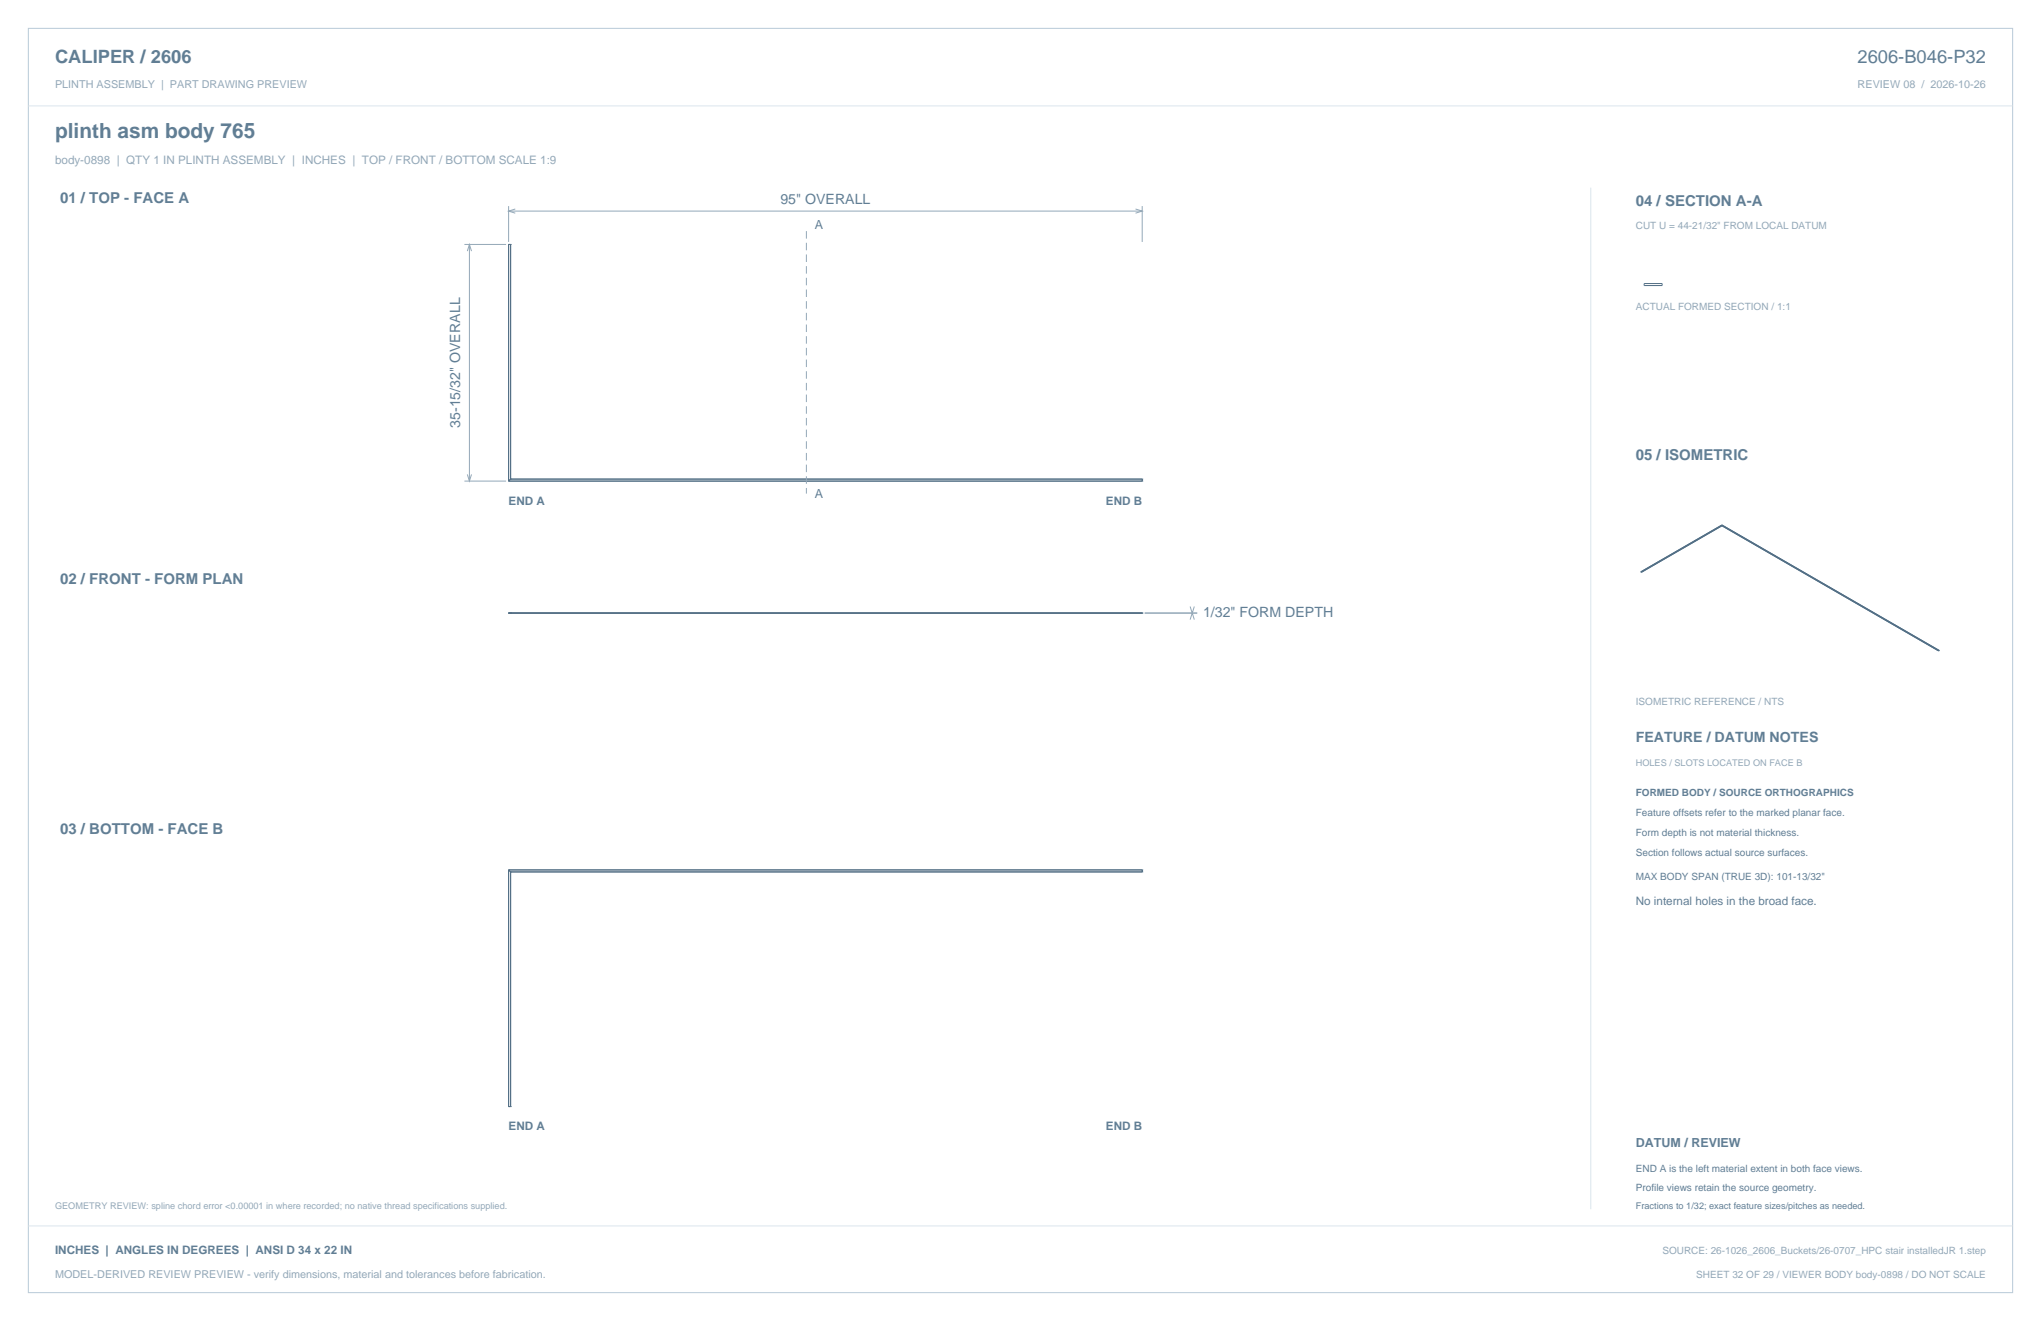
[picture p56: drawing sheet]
<svg xmlns="http://www.w3.org/2000/svg" width="864mm" height="559mm" viewBox="0 0 864 559" stroke-linecap="round" stroke-linejoin="round" font-family="sans-serif">
<defs><g id="words">
<text font-size="8.8" fill="#617e94" x="23.3" y="58.2">plinth asm body 765</text>
<g font-size="7.8" fill="#617e94">
<text x="23.3" y="26.8">CALIPER / 2606</text>
<text x="786" y="26.8">2606-B046-P32</text>
</g>
<g font-size="6.3" fill="#617e94">
<text x="25.4" y="86.1">01 / TOP - FACE A</text>
<text x="692.1" y="87.1">04 / SECTION A-A</text>
<text x="692.1" y="194.4">05 / ISOMETRIC</text>
<text x="25.4" y="246.9">02 / FRONT - FORM PLAN</text>
<text x="25.4" y="352.8">03 / BOTTOM - FACE B</text>
</g>
<g font-size="6" fill="#617e94">
<text x="330.2" y="86.5">95&quot; OVERALL</text>
<text x="194.7" y="181" transform="rotate(-90 194.7 181)">35-15/32&quot; OVERALL</text>
<text x="509" y="261.1">1/32&quot; FORM DEPTH</text>
<text x="692.1" y="314">FEATURE / DATUM NOTES</text>
</g>
<g font-size="5.3" fill="#617e94">
<text x="344.7" y="96.7">A</text>
<text x="344.7" y="210.6">A</text>
<text x="692.1" y="485.1">DATUM / REVIEW</text>
</g>
<text font-size="4.9" fill="#93a8b9" x="23.3" y="69.5">body-0898 | QTY 1 IN PLINTH ASSEMBLY | INCHES | TOP / FRONT / BOTTOM SCALE 1:9</text>
<g font-size="4.9" fill="#617e94">
<text x="215.2" y="213.7">END A</text>
<text x="467.9" y="213.7">END B</text>
<text x="692.1" y="382.8">No internal holes in the broad face.</text>
<text x="215.2" y="478">END A</text>
<text x="467.9" y="478">END B</text>
<text x="23.3" y="530.6">INCHES | ANGLES IN DEGREES | ANSI D 34 x 22 IN</text>
</g>
<g font-size="4.6" fill="#93a8b9">
<text x="23.3" y="37">PLINTH ASSEMBLY | PART DRAWING PREVIEW</text>
<text x="786" y="37">REVIEW 08 / 2026-10-26</text>
<text x="23.3" y="540.5">MODEL-DERIVED REVIEW PREVIEW - verify dimensions, material and tolerances before fabrication.</text>
</g>
<g font-size="4.2" fill="#93a8b9">
<text x="692.1" y="97">CUT U = 44-21/32&quot; FROM LOCAL DATUM</text>
<text x="692.1" y="131">ACTUAL FORMED SECTION / 1:1</text>
<text x="692.1" y="298.1">ISOMETRIC REFERENCE / NTS</text>
<text x="703.4" y="530.6">SOURCE: 26-1026_2606_Buckets/26-0707_HPC stair installedJR 1.step</text>
<text x="717.7" y="540.5">SHEET 32 OF 29 / VIEWER BODY body-0898 / DO NOT SCALE</text>
</g>
<g font-size="4.2" fill="#617e94">
<text x="692.1" y="336.9">FORMED BODY / SOURCE ORTHOGRAPHICS</text>
<text x="692.1" y="345.4">Feature offsets refer to the marked planar face.</text>
<text x="692.1" y="353.8">Form depth is not material thickness.</text>
<text x="692.1" y="362.3">Section follows actual source surfaces.</text>
<text x="692.1" y="372.2">MAX BODY SPAN (TRUE 3D): 101-13/32&quot;</text>
<text x="692.1" y="495.7">END A is the left material extent in both face views.</text>
<text x="692.1" y="503.8">Profile views retain the source geometry.</text>
</g>
<g font-size="3.9" fill="#93a8b9">
<text x="692.1" y="323.8">HOLES / SLOTS LOCATED ON FACE B</text>
<text x="23.3" y="511.5">GEOMETRY REVIEW: spline chord error &lt;0.00001 in where recorded; no native thread specifications supplied.</text>
</g>
<text font-size="3.9" fill="#617e94" x="692.1" y="511.5">Fractions to 1/32; exact feature sizes/pitches as needed.</text>
</g></defs>
<path d="M12 12h839.6v534.8h-839.6z" fill="none" stroke="#b8cad8" stroke-width=".42"/>
<path d="M12 44.8h839.6M673.1 79.4v432.1M12 518.6h839.6" fill="none" stroke="#dbe5ed" stroke-width=".42"/>
<g fill="none" stroke="#536f85" stroke-width=".42">
<path d="M695.7 119.9h7.6v.9h-7.6zM216.1 202.7h267.2v.8h-268.1M216.1 202.7v-99.3h-.9v100.1M216.1 202.7l-.9 .8M728.6 222.1l92 53.1M728.6 222.1v.3M728.6 222.1l-34.3 19.8M215.2 259.3l268.1 .1zM216.1 259.3v.1M694.3 241.9l.3 .2M694.3 241.9h.1M694.6 242.1l34-19.7 91.7 53"/>
<path d="M694.6 242.1h.1M820.3 275.3v.1M820.6 275.2l-.3 .2M820.6 275.2h.1M215.2 368h268.1v.8h-267.2M215.2 368v100.1h.9v-99.3M215.2 368l.9 .8"/>
</g>
<g fill="none" stroke="#93a8b9" stroke-width=".42">
<path d="M215.2 87.2v15.1M215.2 89.3h268.1M218 88.4l-2.8 .9 2.8 .9M480.5 88.4l2.8 .9-2.8 .9M483.3 87.2v15.1M196.5 103.4h17.6M197.7 106.2l.9-2.8 .9 2.8M198.6 103.4v100.1M196.5 203.5h17.6M197.7 200.7l.9 2.8 .9-2.8M484.4 259.3h22.2M484.4 259.4h22.2"/>
<path d="M503.6 256.6l.9 2.8 .8-2.8M504.5 259.3v.1M503.6 262.1l.9-2.8 .8 2.8"/>
</g>
<path d="M341.2 97.8v111" fill="none" stroke="#93a8b9" stroke-width=".42" stroke-dasharray="3.2 1.8" stroke-linecap="butt"/>
<use href="#words"/>
</svg>
